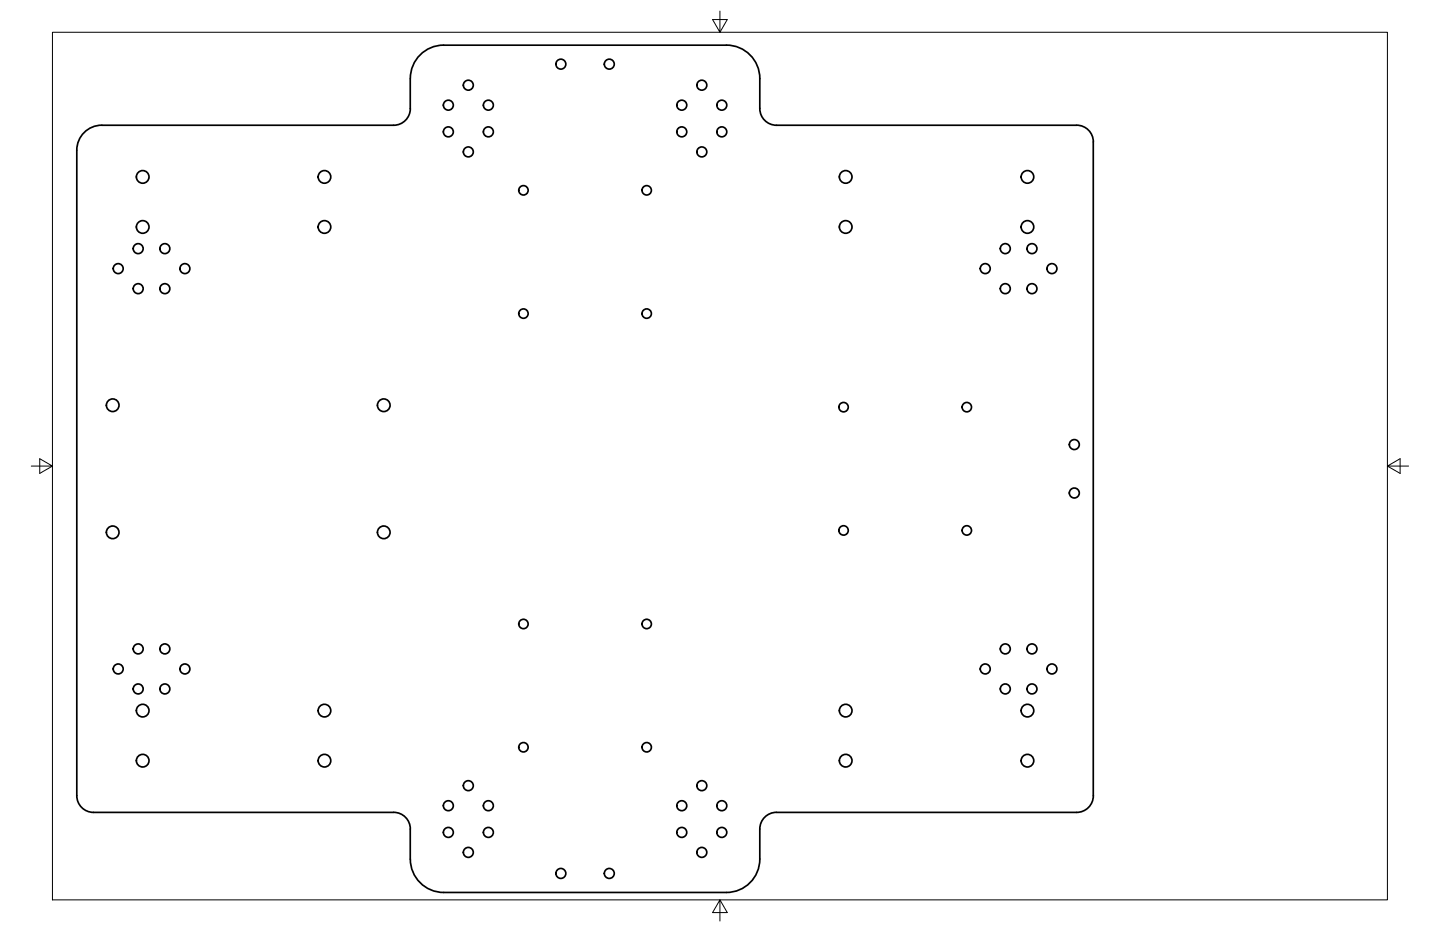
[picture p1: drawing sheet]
<svg xmlns="http://www.w3.org/2000/svg" width="432mm" height="279mm" viewBox="0 0 432 279" stroke-linecap="round" stroke-linejoin="round" font-family="sans-serif">
<!-- layer: Visible -->
<g fill="none" stroke="#000" stroke-width=".51">
<path d="M133 13.5h84.8M133 13.5a10 10 0 0 0-10 10v9.1a5 5 0 0 1-5 4.9M217.8 13.5a10 10 0 0 1 10 10v9a5 5 0 0 0 5 5h90M118 37.5h-87.5a7.5 7.5 0 0 0-7.5 7.5v193.5a5 5 0 0 0 5 5h90M322.8 37.5a5 5 0 0 1 5.1 5M327.8 42.5l.1 196a5 5 0 0 1-5.1 5M118 243.5a5 5 0 0 1 5 5v9.1a10 10 0 0 0 10 9.9h84.8a10 10 0 0 0 10-10v-9a5 5 0 0 1 5-5M232.8 243.5h90"/>
<circle cx="168.2" cy="19.2" r="1.49"/>
<circle cx="182.7" cy="19.2" r="1.49"/>
<circle cx="134.4" cy="31.5" r="1.49"/>
<circle cx="134.4" cy="39.5" r="1.49"/>
<circle cx="140.4" cy="25.5" r="1.49"/>
<circle cx="146.4" cy="31.5" r="1.49"/>
<circle cx="146.4" cy="39.5" r="1.49"/>
<circle cx="204.4" cy="31.5" r="1.49"/>
<circle cx="204.4" cy="39.5" r="1.49"/>
<circle cx="210.4" cy="25.5" r="1.49"/>
<circle cx="216.4" cy="31.5" r="1.49"/>
<circle cx="216.4" cy="39.5" r="1.49"/>
<circle cx="42.8" cy="53" r="1.89"/>
<circle cx="97.3" cy="53" r="1.89"/>
<circle cx="140.4" cy="45.5" r="1.49"/>
<circle cx="157" cy="57.1" r="1.41"/>
<circle cx="193.9" cy="57.1" r="1.41"/>
<circle cx="210.4" cy="45.5" r="1.49"/>
<circle cx="253.6" cy="53" r="1.89"/>
<circle cx="308.1" cy="53" r="1.89"/>
<circle cx="41.4" cy="74.5" r="1.49"/>
<circle cx="42.8" cy="68" r="1.89"/>
<circle cx="49.4" cy="74.5" r="1.49"/>
<circle cx="97.3" cy="68" r="1.89"/>
<circle cx="253.6" cy="68" r="1.89"/>
<circle cx="301.4" cy="74.5" r="1.49"/>
<circle cx="308.1" cy="68" r="1.89"/>
<circle cx="309.4" cy="74.5" r="1.49"/>
<circle cx="35.4" cy="80.5" r="1.49"/>
<circle cx="41.4" cy="86.5" r="1.49"/>
<circle cx="49.4" cy="86.5" r="1.49"/>
<circle cx="55.4" cy="80.5" r="1.49"/>
<circle cx="157" cy="94" r="1.41"/>
<circle cx="193.9" cy="94" r="1.41"/>
<circle cx="295.4" cy="80.5" r="1.49"/>
<circle cx="301.4" cy="86.5" r="1.49"/>
<circle cx="309.4" cy="86.5" r="1.49"/>
<circle cx="315.4" cy="80.5" r="1.49"/>
<circle cx="33.8" cy="121.5" r="1.89"/>
<circle cx="115.1" cy="121.5" r="1.89"/>
<circle cx="253" cy="122.1" r="1.41"/>
<circle cx="289.9" cy="122.1" r="1.41"/>
<circle cx="322.1" cy="133.3" r="1.49"/>
<circle cx="33.8" cy="159.6" r="1.89"/>
<circle cx="115.1" cy="159.6" r="1.89"/>
<circle cx="253" cy="159" r="1.41"/>
<circle cx="289.9" cy="159" r="1.41"/>
<circle cx="322.1" cy="147.8" r="1.49"/>
<circle cx="41.4" cy="194.5" r="1.49"/>
<circle cx="49.4" cy="194.5" r="1.49"/>
<circle cx="157" cy="187.1" r="1.41"/>
<circle cx="193.9" cy="187.1" r="1.41"/>
<circle cx="301.4" cy="194.5" r="1.49"/>
<circle cx="309.4" cy="194.5" r="1.49"/>
<circle cx="35.4" cy="200.5" r="1.49"/>
<circle cx="41.4" cy="206.5" r="1.49"/>
<circle cx="42.8" cy="213" r="1.89"/>
<circle cx="49.4" cy="206.5" r="1.49"/>
<circle cx="55.4" cy="200.5" r="1.49"/>
<circle cx="97.3" cy="213" r="1.89"/>
<circle cx="253.6" cy="213" r="1.89"/>
<circle cx="295.4" cy="200.5" r="1.49"/>
<circle cx="301.4" cy="206.5" r="1.49"/>
<circle cx="308.1" cy="213" r="1.89"/>
<circle cx="309.4" cy="206.5" r="1.49"/>
<circle cx="315.4" cy="200.5" r="1.49"/>
<circle cx="42.8" cy="228" r="1.89"/>
<circle cx="97.3" cy="228" r="1.89"/>
<circle cx="140.4" cy="235.5" r="1.49"/>
<circle cx="157" cy="224" r="1.41"/>
<circle cx="193.9" cy="224" r="1.41"/>
<circle cx="210.4" cy="235.5" r="1.49"/>
<circle cx="253.6" cy="228" r="1.89"/>
<circle cx="308.1" cy="228" r="1.89"/>
<circle cx="134.4" cy="241.5" r="1.49"/>
<circle cx="134.4" cy="249.5" r="1.49"/>
<circle cx="140.4" cy="255.5" r="1.49"/>
<circle cx="146.4" cy="241.5" r="1.49"/>
<circle cx="146.4" cy="249.5" r="1.49"/>
<circle cx="204.4" cy="241.5" r="1.49"/>
<circle cx="204.4" cy="249.5" r="1.49"/>
<circle cx="210.4" cy="255.5" r="1.49"/>
<circle cx="216.4" cy="249.5" r="1.49"/>
<circle cx="216.4" cy="241.5" r="1.49"/>
<circle cx="168.2" cy="261.8" r="1.49"/>
<circle cx="182.7" cy="261.8" r="1.49"/>
</g>
<!-- layer: Border -->
<path d="M15.7 9.7h400.3v260.1h-400.3zM215.9 3.3v6.4l-2.2-3.8h4.4l-2.2 3.8M9.4 139.7h6.3l-3.8-2.2v4.4l3.8-2.2M416 139.7l3.8 2.2v-4.4l-3.8 2.2h6.4M215.9 269.8l2.2 3.8h-4.4l2.2-3.8v6.3" fill="none" stroke="#000" stroke-width=".3"/>
</svg>
